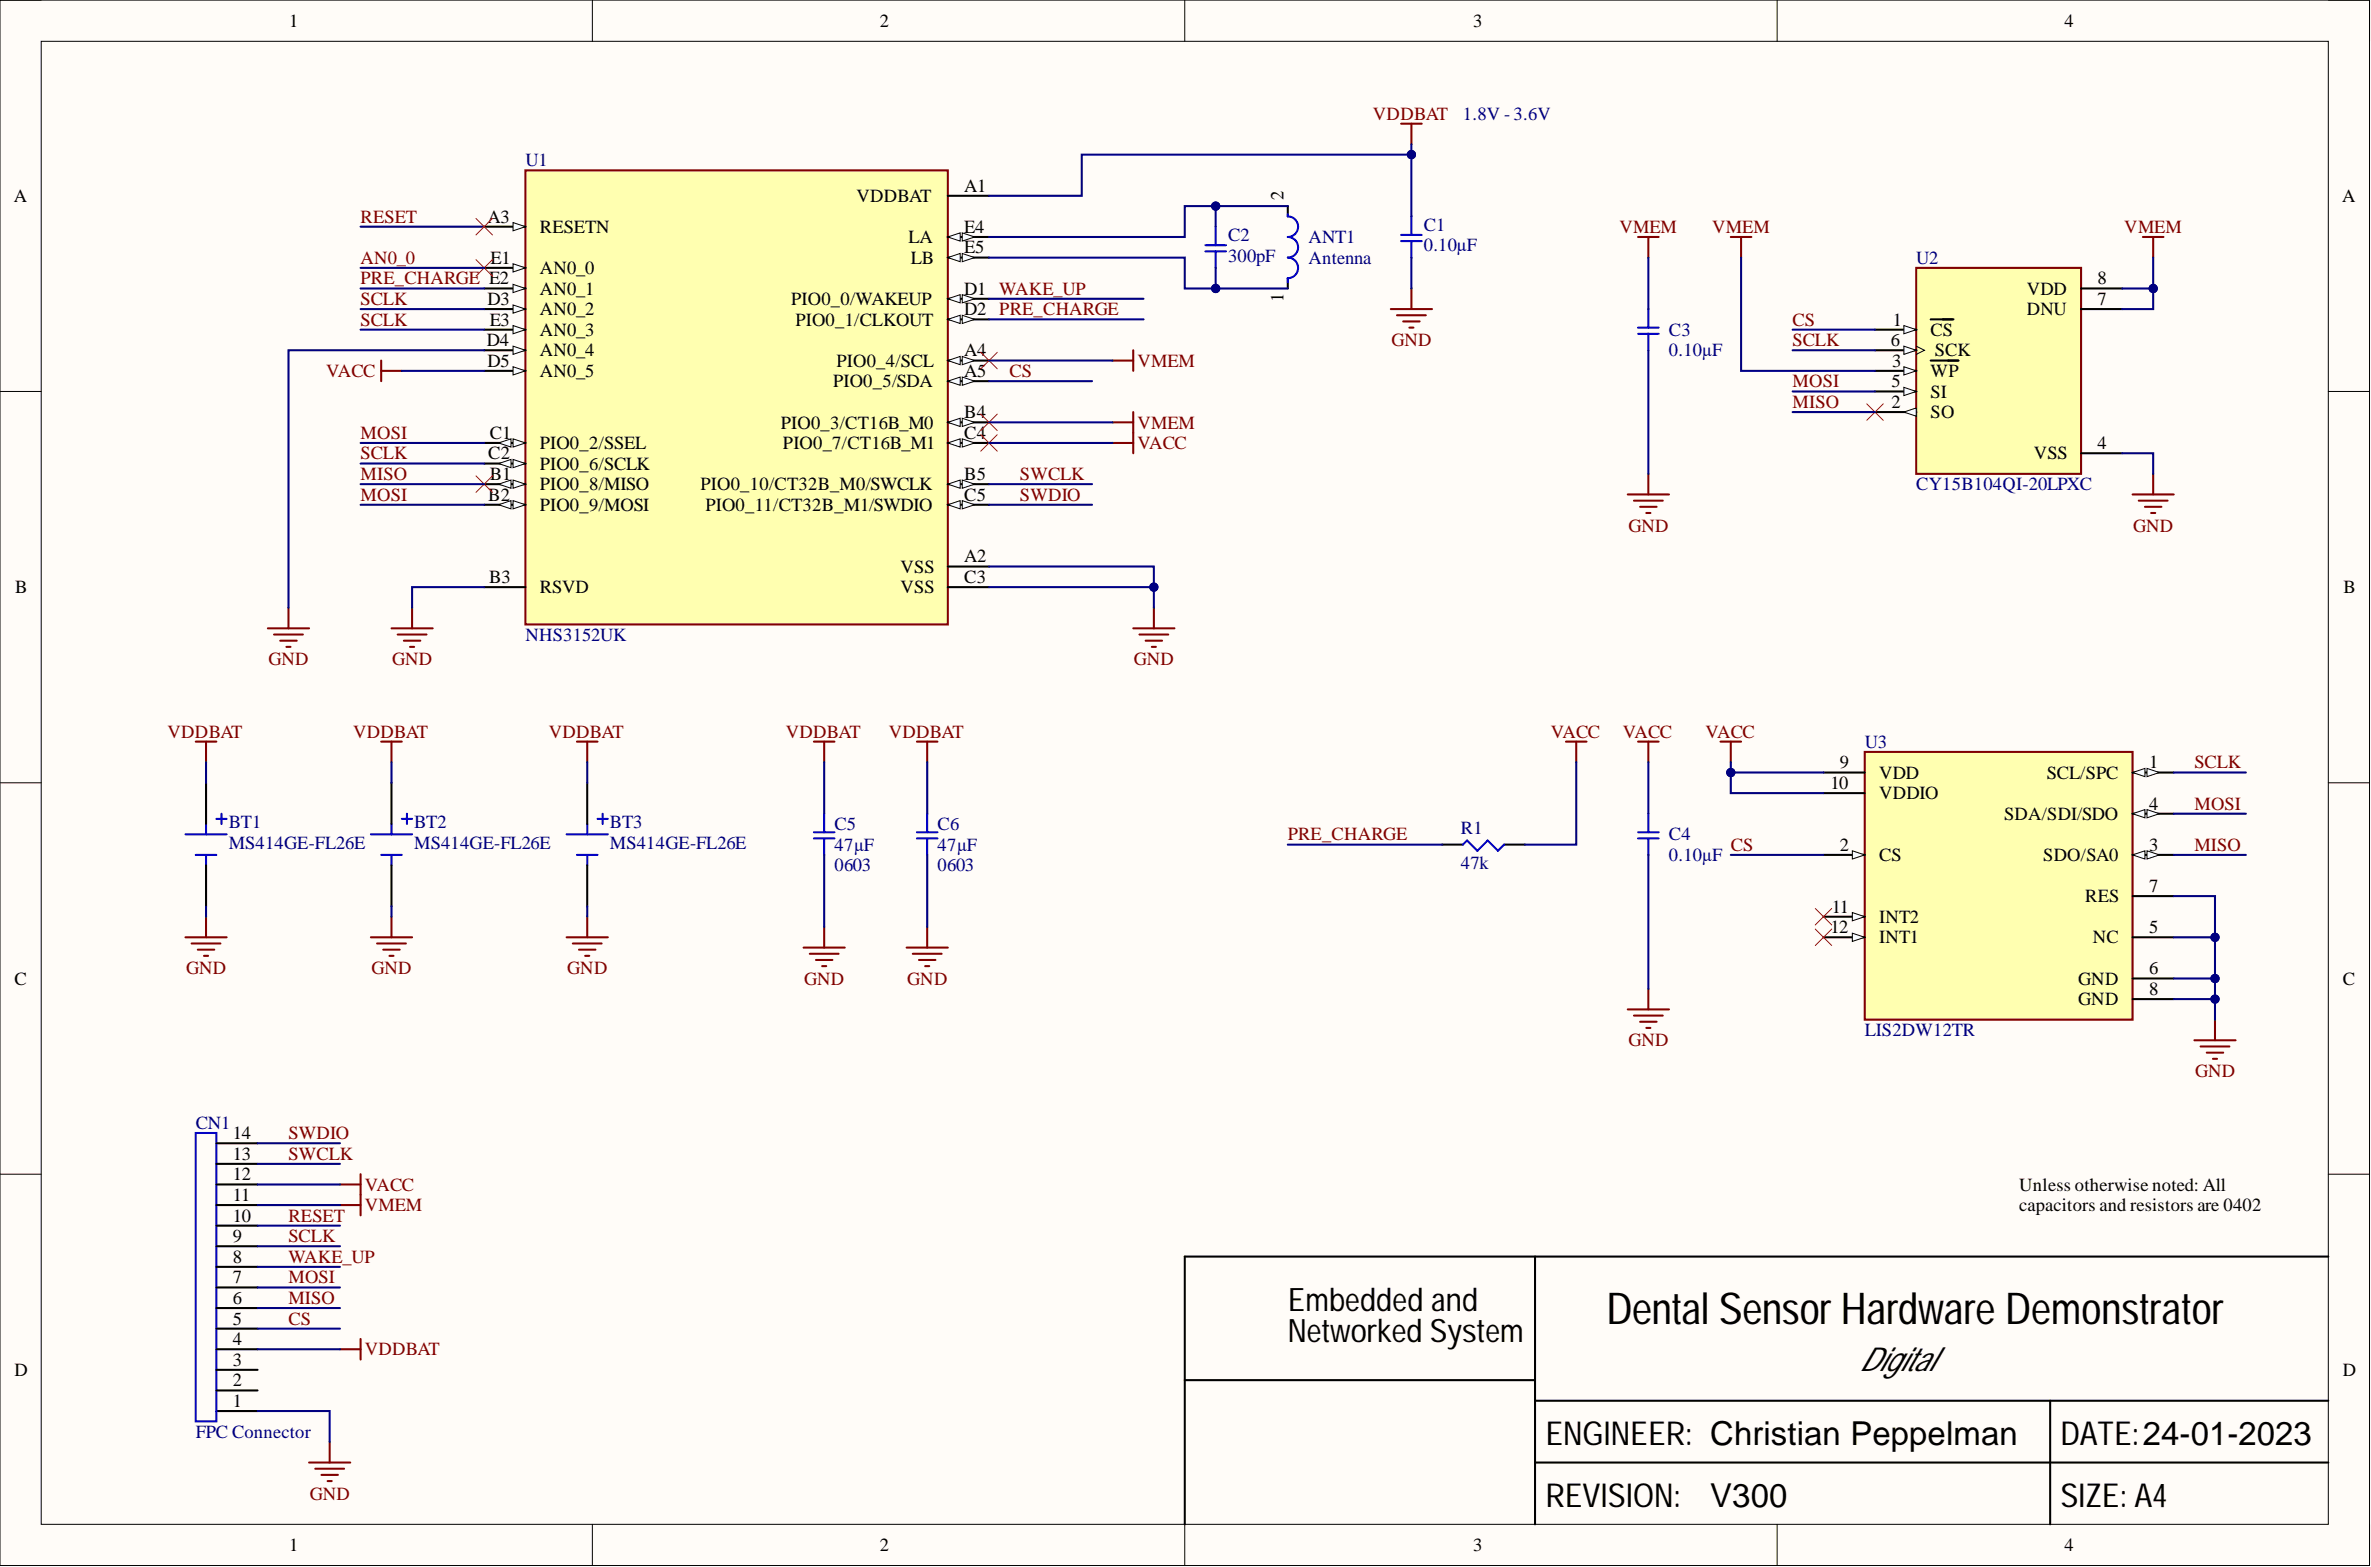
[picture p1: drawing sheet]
<svg xmlns="http://www.w3.org/2000/svg" width="292mm" height="193mm" viewBox="0 0 292 193" stroke-linecap="round" stroke-linejoin="round" font-family="sans-serif">
<defs><g id="words">
<text font-size="5.4" x="197.9" y="163">Dental SensorHardware Demonstrator</text>
<g font-size="4.1">
<text x="229" y="168.9">Digital</text>
<text x="190.4" y="178">ENGINEER: Christian Peppelman</text>
<text x="253.8" y="178">DATE:24-01-2023</text>
<text x="190.4" y="185.6">REVISION:</text>
<text x="210.7" y="185.6">V300</text>
<text x="253.8" y="185.6">SIZE: A4</text>
</g>
<g font-size="4">
<text x="158.7" y="161.5">Embedded and</text>
<text x="158.7" y="165.3">Networked System</text>
</g>
<g font-size="2.3">
<text x="35.6" y="3.3">1</text>
<text x="108.4" y="3.3">2</text>
<text x="181.5" y="3.3">3</text>
<text x="254.3" y="3.3">4</text>
<text x="118.8" y="23.6">A1</text>
<text x="1.7" y="24.9">A</text>
<text x="60.1" y="27.4">A3</text>
<text x="66.5" y="28.7">RESETN</text>
<text x="105.5" y="24.9">VDDBAT</text>
<text x="111.9" y="29.9">LA</text>
<text x="118.8" y="28.7">E4</text>
<text x="158.1" y="24.6" transform="rotate(-90 158.1 24.6)">2</text>
<text x="288.5" y="24.9">A</text>
<text x="60.4" y="32.5">E1</text>
<text x="66.5" y="33.7">AN0_0</text>
<text x="112.2" y="32.5">LB</text>
<text x="118.8" y="31.2">E5</text>
<text x="258.4" y="35">8</text>
<text x="60.1" y="37.6">D3</text>
<text x="60.3" y="40.1">E3</text>
<text x="66.5" y="36.3">AN0_1</text>
<text x="66.5" y="38.8">AN0_2</text>
<text x="66.5" y="41.4">AN0_3</text>
<text x="97.5" y="37.6">PIO0_0/WAKEUP</text>
<text x="98" y="40.1">PIO0_1/CLKOUT</text>
<text x="118.8" y="36.3">D1 WAKE_UP</text>
<text x="118.8" y="38.8">D2 PRE_CHARGE</text>
<text x="158.1" y="37.1" transform="rotate(-90 158.1 37.1)">1</text>
<text x="233.2" y="40.1">1</text>
<text x="237.8" y="41.4">CS</text>
<text x="249.7" y="36.3">VDD</text>
<text x="249.7" y="38.8">DNU</text>
<text x="258.4" y="37.6">7</text>
<text x="60" y="42.6">D4</text>
<text x="60.1" y="45.2">D5</text>
<text x="66.5" y="43.9">AN0_4</text>
<text x="66.5" y="46.4">AN0_5</text>
<text x="102.6" y="47.7">PIO0_5/SDA</text>
<text x="103.1" y="45.2">PIO0_4/SCL</text>
<text x="118.8" y="43.9">A4</text>
<text x="118.8" y="46.4">A5</text>
<text x="232.9" y="42.6">6</text>
<text x="233" y="47.7">5</text>
<text x="233.1" y="45.2">3</text>
<text x="237.8" y="46.4">WP</text>
<text x="238.4" y="43.9">SCK</text>
<text x="96.2" y="52.8">PIO0_3/CT16B_M0</text>
<text x="118.8" y="51.5">B4</text>
<text x="233" y="50.2">2</text>
<text x="237.8" y="49">SI</text>
<text x="237.8" y="51.5">SO</text>
<text x="60.2" y="56.6">C2</text>
<text x="60.3" y="54">C1</text>
<text x="60.3" y="59.1">B1</text>
<text x="66.5" y="55.3">PIO0_2/SSEL</text>
<text x="66.5" y="57.8">PIO0_6/SCLK</text>
<text x="96.5" y="55.3">PIO0_7/CT16B_M1</text>
<text x="118.8" y="54">C4</text>
<text x="118.8" y="59.1">B5</text>
<text x="250.5" y="56.6">VSS</text>
<text x="258.4" y="55.3">4</text>
<text x="60.2" y="61.7">B2</text>
<text x="66.5" y="60.4">PIO0_8/MISO</text>
<text x="66.5" y="62.9">PIO0_9/MOSI</text>
<text x="86.3" y="60.4">PIO0_10/CT32B_M0/SWCLK</text>
<text x="86.9" y="62.9">PIO0_11/CT32B_M1/SWDIO</text>
<text x="118.8" y="61.7">C5</text>
<text x="60.2" y="71.8">B3</text>
<text x="110.9" y="70.5">VSS</text>
<text x="118.8" y="69.3">A2</text>
<text x="118.8" y="71.8">C3</text>
<text x="1.9" y="73.1">B</text>
<text x="66.5" y="73.1">RSVD</text>
<text x="110.9" y="73.1">VSS</text>
<text x="288.7" y="73.1">B</text>
<text x="226.7" y="94.6">9</text>
<text x="231.5" y="95.9">VDD</text>
<text x="252.1" y="95.9">SCL/SPC</text>
<text x="264.8" y="94.6">1</text>
<text x="225.5" y="97.2">10</text>
<text x="231.5" y="98.4">VDDIO</text>
<text x="246.9" y="101">SDA/SDI/SDO</text>
<text x="264.8" y="99.7">4</text>
<text x="226.7" y="104.8">2</text>
<text x="231.5" y="106">CS</text>
<text x="251.7" y="106">SDO/SA0</text>
<text x="264.8" y="104.8">3</text>
<text x="225.7" y="112.4">11</text>
<text x="231.5" y="113.6">INT2</text>
<text x="256.9" y="111.1">RES</text>
<text x="264.8" y="109.8">7</text>
<text x="225.5" y="114.9">12</text>
<text x="231.5" y="116.2">INT1</text>
<text x="257.8" y="116.2">NC</text>
<text x="264.8" y="114.9">5</text>
<text x="264.8" y="120">6</text>
<text x="1.8" y="121.3">C</text>
<text x="256" y="121.3">GND</text>
<text x="256" y="123.8">GND</text>
<text x="264.8" y="122.5">8</text>
<text x="288.6" y="121.3">C</text>
<text x="28.7" y="142.8">13</text>
<text x="28.7" y="140.3">14</text>
<text x="28.7" y="147.9">11</text>
<text x="28.7" y="145.4">12</text>
<text x="248.8" y="146.6">Unless otherwise noted: All</text>
<text x="248.8" y="149.2">capacitors and resistors are 0402</text>
<text x="28.7" y="155.5">8</text>
<text x="28.7" y="153">9</text>
<text x="28.7" y="150.4">10</text>
<text x="28.7" y="160.6">6</text>
<text x="28.7" y="158">7</text>
<text x="28.7" y="165.6">4</text>
<text x="28.7" y="163.1">5</text>
<text x="1.8" y="169.5">D</text>
<text x="28.7" y="173.3">1</text>
<text x="28.7" y="170.7">2</text>
<text x="28.7" y="168.2">3</text>
<text x="288.6" y="169.5">D</text>
<text x="35.6" y="191">1</text>
<text x="108.4" y="191">2</text>
<text x="181.5" y="191">3</text>
<text x="254.3" y="191">4</text>
</g>
<g font-size="2.3" fill="#800000">
<text x="169.1" y="14.7">VDDBAT</text>
<text x="44.4" y="27.4">RESET</text>
<text x="199.5" y="28.7">VMEM</text>
<text x="210.9" y="28.7">VMEM</text>
<text x="261.7" y="28.7">VMEM</text>
<text x="44.4" y="35">PRE_CHARGE E2</text>
<text x="44.4" y="32.5">AN0_0</text>
<text x="44.4" y="37.6">SCLK</text>
<text x="44.4" y="40.1">SCLK</text>
<text x="220.8" y="40.1">CS</text>
<text x="40.2" y="46.4">VACC</text>
<text x="124.4" y="46.4">CS</text>
<text x="140.1" y="45.2">VMEM</text>
<text x="171.4" y="42.6">GND</text>
<text x="220.8" y="42.6">SCLK</text>
<text x="220.8" y="47.7">MOSI</text>
<text x="140.1" y="52.8">VMEM</text>
<text x="220.8" y="50.2">MISO</text>
<text x="44.4" y="59.1">MISO</text>
<text x="44.4" y="56.6">SCLK</text>
<text x="44.4" y="54">MOSI</text>
<text x="125.7" y="59.1">SWCLK</text>
<text x="140.1" y="55.3">VACC</text>
<text x="44.4" y="61.7">MOSI</text>
<text x="125.7" y="61.7">SWDIO</text>
<text x="200.6" y="65.5">GND</text>
<text x="262.8" y="65.5">GND</text>
<text x="33.1" y="81.9">GND</text>
<text x="48.3" y="81.9">GND</text>
<text x="139.7" y="81.9">GND</text>
<text x="20.6" y="90.8">VDDBAT</text>
<text x="43.5" y="90.8">VDDBAT</text>
<text x="67.6" y="90.8">VDDBAT</text>
<text x="96.8" y="90.8">VDDBAT</text>
<text x="109.5" y="90.8">VDDBAT</text>
<text x="191.1" y="90.8">VACC</text>
<text x="199.9" y="90.8">VACC</text>
<text x="210.1" y="90.8">VACC</text>
<text x="270.3" y="94.6">SCLK</text>
<text x="270.3" y="99.7">MOSI</text>
<text x="158.7" y="103.5">PRE_CHARGE</text>
<text x="213.2" y="104.8">CS</text>
<text x="270.3" y="104.8">MISO</text>
<text x="22.9" y="120">GND</text>
<text x="45.8" y="120">GND</text>
<text x="69.9" y="120">GND</text>
<text x="99.1" y="121.3">GND</text>
<text x="111.8" y="121.3">GND</text>
<text x="200.6" y="128.9">GND</text>
<text x="270.4" y="132.7">GND</text>
<text x="35.5" y="140.3">SWDIO</text>
<text x="35.5" y="142.8">SWCLK</text>
<text x="44.9" y="146.6">VACC</text>
<text x="44.9" y="149.2">VMEM</text>
<text x="35.5" y="150.4">RESET</text>
<text x="35.5" y="155.5">WAKE_UP</text>
<text x="35.5" y="153">SCLK</text>
<text x="35.5" y="158">MOSI</text>
<text x="35.5" y="160.6">MISO</text>
<text x="35.5" y="163.1">CS</text>
<text x="44.9" y="166.9">VDDBAT</text>
<text x="38.2" y="184.7">GND</text>
</g>
<g font-size="2.3" fill="#000080">
<text x="180.2" y="14.7">1.8V - 3.6V</text>
<text x="64.7" y="20.5">U1</text>
<text x="151.3" y="29.7">C2</text>
<text x="161.2" y="29.9">ANT1</text>
<text x="175.4" y="28.4">C1</text>
<text x="151.3" y="32.2">300pF</text>
<text x="161.2" y="32.5">Antenna</text>
<text x="175.4" y="31">0.10µF</text>
<text x="236.1" y="32.5">U2</text>
<text x="205.6" y="41.4">C3</text>
<text x="205.6" y="43.9">0.10µF</text>
<text x="236.1" y="60.4">CY15B104QI-20LPXC</text>
<text x="64.7" y="78.9">NHS3152UK</text>
<text x="229.7" y="92.1">U3</text>
<text x="28.2" y="102">BT1</text>
<text x="51" y="102">BT2</text>
<text x="75.1" y="102">BT3</text>
<text x="28.2" y="104.5">MS414GE-FL26E</text>
<text x="51" y="104.5">MS414GE-FL26E</text>
<text x="75.1" y="104.5">MS414GE-FL26E</text>
<text x="102.8" y="107.3">0603</text>
<text x="102.8" y="102.2">C5</text>
<text x="102.8" y="104.8">47µF</text>
<text x="115.5" y="107.3">0603</text>
<text x="115.5" y="102.2">C6</text>
<text x="115.5" y="104.8">47µF</text>
<text x="180" y="102.7">R1</text>
<text x="180" y="107.1">47k</text>
<text x="205.6" y="103.5">C4</text>
<text x="205.6" y="106">0.10µF</text>
<text x="229.7" y="127.6">LIS2DW12TR</text>
<text x="24.1" y="139">CN1</text>
<text x="24.1" y="177.1">FPC Connector</text>
</g>
</g></defs>
<path d="M0 0h291.9v192.8h-291.9z" fill-rule="evenodd" fill="#fffcf8"/>
<path d="M0 0h291.9v192.8h-291.9z" fill="none" stroke="#000" stroke-width=".12"/>
<path d="M5.1 5.1h281.7v182.6h-281.7z" fill-rule="evenodd" fill="#fffcf8"/>
<g fill="none" stroke="#000" stroke-width=".12">
<path d="M0 0h5.1M5.1 5.1h281.7v182.6h-281.7zM73 0v5.1M146 0v5.1M218.9 0v5.1M286.8 0h5.1v5.1M0 48.2h5.1M286.8 48.2h5.1M0 96.4h5.1M286.8 96.4h5.1M0 144.6h5.1M286.8 144.6h5.1"/>
<path d="M73 187.7v5.1M146 187.7v5.1M218.9 187.7v5.1M291.9 187.7v5.1"/>
</g>
<path d="M189.1 154.7v33M286.8 154.7h-140.8v33M146 170h43.1M189.1 172.5h97.7M252.6 172.5v15.2M189.1 180.1h97.7" fill="none" stroke="#000" stroke-width=".25"/>
<g fill="none" stroke="#800000" stroke-width=".25">
<path d="M172.6 15.2h2.6M173.9 15.2v2.6M171.3 38.1h5.1M172.1 38.8h3.6M172.9 39.6h2M173.9 35.5v2.6M47 44.4v2.5M47 45.7h2.5M173.6 40.3h.5M48.2 77.4h5.1M49 78.1h3.5M49.8 78.9h2"/>
<path d="M50.5 79.7h.5M50.8 74.8v2.6M200.5 124.3h5.1M201.3 125.1h3.6M202.1 125.8h2M202.8 126.6h.5M203.1 121.8v2.5M270.3 128.1h5.1M271.1 128.9h3.6M271.9 129.6h2M272.6 130.4h.5M272.9 125.6v2.5"/>
</g>
<path d="M172.6 29.7h2.6M172.6 28.9h2.6M173.9 26.6v2.3M173.9 29.7v2M201.8 103.2h2.5M201.8 102.5h2.5M203.1 100.2v2.3M203.1 103.2v2.1" fill="none" stroke="#00f" stroke-width=".25"/>
<path d="M64.7 21h52.1v55.9h-52.1z" fill-rule="evenodd" fill="#ffffb0"/>
<path d="M64.7 21h52.1v55.9h-52.1z" fill="none" stroke="#800000" stroke-width=".25"/>
<path d="M59.7 27.9h5" fill="none" stroke="#000" stroke-width=".25"/>
<path d="M63.2 27.4l1.5 .5-1.5 .5z" fill="#f8fcff"/>
<path d="M63.2 27.4l1.5 .5-1.5 .5z" fill="none" stroke="#000" stroke-width=".12"/>
<path d="M59.7 33h5" fill="none" stroke="#000" stroke-width=".25"/>
<path d="M63.2 32.5l1.5 .5-1.5 .5z" fill="#f8fcff"/>
<path d="M63.2 32.5l1.5 .5-1.5 .5z" fill="none" stroke="#000" stroke-width=".12"/>
<path d="M59.7 35.5h5" fill="none" stroke="#000" stroke-width=".25"/>
<path d="M63.2 35l1.5 .5-1.5 .5z" fill="#f8fcff"/>
<path d="M63.2 35l1.5 .5-1.5 .5z" fill="none" stroke="#000" stroke-width=".12"/>
<path d="M59.7 38.1h5" fill="none" stroke="#000" stroke-width=".25"/>
<path d="M63.2 37.6l1.5 .5-1.5 .5z" fill="#f8fcff"/>
<path d="M63.2 37.6l1.5 .5-1.5 .5z" fill="none" stroke="#000" stroke-width=".12"/>
<path d="M59.7 40.6h5" fill="none" stroke="#000" stroke-width=".25"/>
<path d="M63.2 40.1l1.5 .5-1.5 .5z" fill="#f8fcff"/>
<path d="M63.2 40.1l1.5 .5-1.5 .5z" fill="none" stroke="#000" stroke-width=".12"/>
<path d="M59.7 43.1h5" fill="none" stroke="#000" stroke-width=".25"/>
<path d="M63.2 42.6l1.5 .5-1.5 .5z" fill="#f8fcff"/>
<path d="M63.2 42.6l1.5 .5-1.5 .5z" fill="none" stroke="#000" stroke-width=".12"/>
<path d="M59.7 45.7h5" fill="none" stroke="#000" stroke-width=".25"/>
<path d="M63.2 45.2l1.5 .5-1.5 .5z" fill="#f8fcff"/>
<path d="M63.2 45.2l1.5 .5-1.5 .5z" fill="none" stroke="#000" stroke-width=".12"/>
<path d="M59.7 54.5h5" fill="none" stroke="#000" stroke-width=".25"/>
<path d="M63.2 54l1.5 .5-1.5 .6z" fill="#f8fcff"/>
<path d="M63.2 54l1.5 .5-1.5 .6z" fill="none" stroke="#000" stroke-width=".12"/>
<path d="M61.4 54.5l1.6-.5v1.1z" fill="#f8fcff"/>
<path d="M61.4 54.5l1.6-.5v1.1z" fill="none" stroke="#000" stroke-width=".12"/>
<path d="M59.7 57.1h5" fill="none" stroke="#000" stroke-width=".25"/>
<path d="M63.2 56.6l1.5 .5-1.5 .5z" fill="#f8fcff"/>
<path d="M63.2 56.6l1.5 .5-1.5 .5z" fill="none" stroke="#000" stroke-width=".12"/>
<path d="M61.4 57.1l1.6-.5v1z" fill="#f8fcff"/>
<path d="M61.4 57.1l1.6-.5v1z" fill="none" stroke="#000" stroke-width=".12"/>
<path d="M59.7 59.6h5" fill="none" stroke="#000" stroke-width=".25"/>
<path d="M63.2 59.1l1.5 .5-1.5 .5z" fill="#f8fcff"/>
<path d="M63.2 59.1l1.5 .5-1.5 .5z" fill="none" stroke="#000" stroke-width=".12"/>
<path d="M61.4 59.6l1.6-.5v1z" fill="#f8fcff"/>
<path d="M61.4 59.6l1.6-.5v1z" fill="none" stroke="#000" stroke-width=".12"/>
<path d="M59.7 62.2h5" fill="none" stroke="#000" stroke-width=".25"/>
<path d="M63.2 61.7l1.5 .5-1.5 .5z" fill="#f8fcff"/>
<path d="M63.2 61.7l1.5 .5-1.5 .5z" fill="none" stroke="#000" stroke-width=".12"/>
<path d="M61.4 62.2l1.6-.5v1z" fill="#f8fcff"/>
<path d="M61.4 62.2l1.6-.5v1z" fill="none" stroke="#000" stroke-width=".12"/>
<path d="M116.8 24.1h5M116.8 29.2h5M59.7 72.3h5" fill="none" stroke="#000" stroke-width=".25"/>
<path d="M116.8 29.2l1.5-.5v1z" fill="#f8fcff"/>
<path d="M116.8 29.2l1.5-.5v1z" fill="none" stroke="#000" stroke-width=".12"/>
<path d="M118.5 28.7l1.6 .5-1.6 .5z" fill="#f8fcff"/>
<path d="M118.5 28.7l1.6 .5-1.6 .5z" fill="none" stroke="#000" stroke-width=".12"/>
<path d="M116.8 31.7h5" fill="none" stroke="#000" stroke-width=".25"/>
<path d="M116.8 31.7l1.5-.5v1z" fill="#f8fcff"/>
<path d="M116.8 31.7l1.5-.5v1z" fill="none" stroke="#000" stroke-width=".12"/>
<path d="M118.5 31.2l1.6 .5-1.6 .5z" fill="#f8fcff"/>
<path d="M118.5 31.2l1.6 .5-1.6 .5z" fill="none" stroke="#000" stroke-width=".12"/>
<path d="M116.8 36.8h5" fill="none" stroke="#000" stroke-width=".25"/>
<path d="M116.8 36.8l1.5-.5v1z" fill="#f8fcff"/>
<path d="M116.8 36.8l1.5-.5v1z" fill="none" stroke="#000" stroke-width=".12"/>
<path d="M118.5 36.3l1.6 .5-1.6 .5z" fill="#f8fcff"/>
<path d="M118.5 36.3l1.6 .5-1.6 .5z" fill="none" stroke="#000" stroke-width=".12"/>
<path d="M116.8 39.3h5" fill="none" stroke="#000" stroke-width=".25"/>
<path d="M116.8 39.3l1.5-.5v1z" fill="#f8fcff"/>
<path d="M116.8 39.3l1.5-.5v1z" fill="none" stroke="#000" stroke-width=".12"/>
<path d="M118.5 38.8l1.6 .5-1.6 .5z" fill="#f8fcff"/>
<path d="M118.5 38.8l1.6 .5-1.6 .5z" fill="none" stroke="#000" stroke-width=".12"/>
<path d="M116.8 44.4h5" fill="none" stroke="#000" stroke-width=".25"/>
<path d="M116.8 44.4l1.5-.5v1z" fill="#f8fcff"/>
<path d="M116.8 44.4l1.5-.5v1z" fill="none" stroke="#000" stroke-width=".12"/>
<path d="M118.5 43.9l1.6 .5-1.6 .5z" fill="#f8fcff"/>
<path d="M118.5 43.9l1.6 .5-1.6 .5z" fill="none" stroke="#000" stroke-width=".12"/>
<path d="M116.8 46.9h5" fill="none" stroke="#000" stroke-width=".25"/>
<path d="M116.8 46.9l1.5-.5v1z" fill="#f8fcff"/>
<path d="M116.8 46.9l1.5-.5v1z" fill="none" stroke="#000" stroke-width=".12"/>
<path d="M118.5 46.4l1.6 .5-1.6 .5z" fill="#f8fcff"/>
<path d="M118.5 46.4l1.6 .5-1.6 .5z" fill="none" stroke="#000" stroke-width=".12"/>
<path d="M116.8 52h5" fill="none" stroke="#000" stroke-width=".25"/>
<path d="M116.8 52l1.5-.5v1z" fill="#f8fcff"/>
<path d="M116.8 52l1.5-.5v1z" fill="none" stroke="#000" stroke-width=".12"/>
<path d="M118.5 51.5l1.6 .5-1.6 .5z" fill="#f8fcff"/>
<path d="M118.5 51.5l1.6 .5-1.6 .5z" fill="none" stroke="#000" stroke-width=".12"/>
<path d="M116.8 54.5h5" fill="none" stroke="#000" stroke-width=".25"/>
<path d="M116.8 54.5l1.5-.5v1.1z" fill="#f8fcff"/>
<path d="M116.8 54.5l1.5-.5v1.1z" fill="none" stroke="#000" stroke-width=".12"/>
<path d="M118.5 54l1.6 .5-1.6 .6z" fill="#f8fcff"/>
<path d="M118.5 54l1.6 .5-1.6 .6z" fill="none" stroke="#000" stroke-width=".12"/>
<path d="M116.8 59.6h5" fill="none" stroke="#000" stroke-width=".25"/>
<path d="M116.8 59.6l1.5-.5v1z" fill="#f8fcff"/>
<path d="M116.8 59.6l1.5-.5v1z" fill="none" stroke="#000" stroke-width=".12"/>
<path d="M118.5 59.1l1.6 .5-1.6 .5z" fill="#f8fcff"/>
<path d="M118.5 59.1l1.6 .5-1.6 .5z" fill="none" stroke="#000" stroke-width=".12"/>
<path d="M116.8 62.2h5" fill="none" stroke="#000" stroke-width=".25"/>
<path d="M116.8 62.2l1.5-.5v1z" fill="#f8fcff"/>
<path d="M116.8 62.2l1.5-.5v1z" fill="none" stroke="#000" stroke-width=".12"/>
<path d="M118.5 61.7l1.6 .5-1.6 .5z" fill="#f8fcff"/>
<path d="M118.5 61.7l1.6 .5-1.6 .5z" fill="none" stroke="#000" stroke-width=".12"/>
<path d="M158.7 25.4v1.2M158.7 34.3v1.2M116.8 69.8h5M116.8 72.3h5" fill="none" stroke="#000" stroke-width=".25"/>
<path d="M148.5 31h2.5M148.5 30.2h2.5M149.8 27.9v2.3M149.8 31v2M158.7 26.4v.2a1.27 1.27 0 0 1 1.2 1.3 1.27 1.27 0 0 1-1.2 1.3 1.27 1.27 0 0 1 1.2 1.3 1.27 1.27 0 0 1-1.2 1.2 1.27 1.27 0 0 1 1.2 1.3 1.27 1.27 0 0 1-1.2 1.3v.5" fill="none" stroke="#00f" stroke-width=".25"/>
<path d="M33 77.4h5.1M33.8 78.1h3.5M34.5 78.9h2.1M35.3 79.7h.5M35.5 74.8v2.6" fill="none" stroke="#800000" stroke-width=".25"/>
<path d="M229.7 92.6h33v33h-33z" fill-rule="evenodd" fill="#ffffb0"/>
<path d="M229.7 92.6h33v33h-33z" fill="none" stroke="#800000" stroke-width=".25"/>
<path d="M224.7 95.1h5M224.7 97.7h5M224.7 105.3h5" fill="none" stroke="#000" stroke-width=".25"/>
<path d="M228.2 104.8l1.5 .5-1.5 .5z" fill="#f8fcff"/>
<path d="M228.2 104.8l1.5 .5-1.5 .5z" fill="none" stroke="#000" stroke-width=".12"/>
<path d="M262.7 95.1h5.1M262.7 115.4h5.1M262.7 110.4h5.1" fill="none" stroke="#000" stroke-width=".25"/>
<path d="M262.7 95.1l1.5-.5v1z" fill="#f8fcff"/>
<path d="M262.7 95.1l1.5-.5v1z" fill="none" stroke="#000" stroke-width=".12"/>
<path d="M264.5 94.6l1.5 .5-1.5 .5z" fill="#f8fcff"/>
<path d="M264.5 94.6l1.5 .5-1.5 .5z" fill="none" stroke="#000" stroke-width=".12"/>
<path d="M262.7 100.2h5.1" fill="none" stroke="#000" stroke-width=".25"/>
<path d="M262.7 100.2l1.5-.5v1z" fill="#f8fcff"/>
<path d="M262.7 100.2l1.5-.5v1z" fill="none" stroke="#000" stroke-width=".12"/>
<path d="M264.5 99.7l1.5 .5-1.5 .5z" fill="#f8fcff"/>
<path d="M264.5 99.7l1.5 .5-1.5 .5z" fill="none" stroke="#000" stroke-width=".12"/>
<path d="M262.7 105.3h5.1" fill="none" stroke="#000" stroke-width=".25"/>
<path d="M262.7 105.3l1.5-.5v1z" fill="#f8fcff"/>
<path d="M262.7 105.3l1.5-.5v1z" fill="none" stroke="#000" stroke-width=".12"/>
<path d="M264.5 104.8l1.5 .5-1.5 .5z" fill="#f8fcff"/>
<path d="M264.5 104.8l1.5 .5-1.5 .5z" fill="none" stroke="#000" stroke-width=".12"/>
<path d="M224.7 112.9h5M262.7 120.5h5.1M262.7 123h5.1" fill="none" stroke="#000" stroke-width=".25"/>
<path d="M228.2 112.4l1.5 .5-1.5 .5z" fill="#f8fcff"/>
<path d="M228.2 112.4l1.5 .5-1.5 .5z" fill="none" stroke="#000" stroke-width=".12"/>
<path d="M224.7 115.4h5" fill="none" stroke="#000" stroke-width=".25"/>
<path d="M228.2 114.9l1.5 .5-1.5 .5z" fill="#f8fcff"/>
<path d="M228.2 114.9l1.5 .5-1.5 .5z" fill="none" stroke="#000" stroke-width=".12"/>
<path d="M223.6 111.9l2.1 2M225.7 111.9l-2.1 2" fill="none" stroke="#f00" stroke-width=".12"/>
<path d="M236.1 33h20.3v25.4h-20.3z" fill-rule="evenodd" fill="#ffffb0"/>
<path d="M236.1 33h20.3v25.4h-20.3z" fill="none" stroke="#800000" stroke-width=".25"/>
<path d="M231 40.6h5.1" fill="none" stroke="#000" stroke-width=".25"/>
<path d="M234.5 40.1l1.6 .5-1.6 .5z" fill="#f8fcff"/>
<path d="M234.5 40.1l1.6 .5-1.6 .5z" fill="none" stroke="#000" stroke-width=".12"/>
<path d="M237.8 39.3h2.9M231 43.1h5.1" fill="none" stroke="#000" stroke-width=".25"/>
<path d="M234.5 42.6l1.6 .5-1.6 .5z" fill="#f8fcff"/>
<path d="M234.5 42.6l1.6 .5-1.6 .5zM236.1 42.6l1 .5-1 .5" fill="none" stroke="#000" stroke-width=".12"/>
<path d="M231 45.7h5.1" fill="none" stroke="#000" stroke-width=".25"/>
<path d="M234.5 45.2l1.6 .5-1.6 .5z" fill="#f8fcff"/>
<path d="M234.5 45.2l1.6 .5-1.6 .5z" fill="none" stroke="#000" stroke-width=".12"/>
<path d="M231 48.2h5.1M237.8 44.4h3.5" fill="none" stroke="#000" stroke-width=".25"/>
<path d="M234.5 47.7l1.6 .5-1.6 .5z" fill="#f8fcff"/>
<path d="M234.5 47.7l1.6 .5-1.6 .5z" fill="none" stroke="#000" stroke-width=".12"/>
<path d="M231 50.7h5.1" fill="none" stroke="#000" stroke-width=".25"/>
<path d="M234.5 50.7l1.6-.5v1.1z" fill="#f8fcff"/>
<path d="M234.5 50.7l1.6-.5v1.1z" fill="none" stroke="#000" stroke-width=".12"/>
<g fill="none" stroke="#000" stroke-width=".25">
<path d="M256.4 35.5h5.1M256.4 38.1h5.1M256.4 55.8h5.1M25.4 96.4v5.1M48.2 96.4v5.1M72.3 96.4v5.1M25.4 106.5v5.1M48.2 106.5v5.1M72.3 106.5v5.1M177.7 104h2.5M185.3 104h2.5M26.7 158.5h5"/>
<path d="M26.7 156h5M26.7 153.5h5M26.7 150.9h5M26.7 148.4h5M26.7 145.9h5M26.7 143.3h5M26.7 140.8h5M26.7 173.8h5M26.7 171.2h5M26.7 168.7h5M26.7 166.2h5M26.7 163.6h5"/>
<path d="M26.7 161.1h5"/>
</g>
<g fill="none" stroke="#800000" stroke-width=".25">
<path d="M201.8 29.2h2.5M203.1 29.2v2.5M213.2 29.2h2.6M214.5 29.2v2.5M264 29.2h2.5M265.3 29.2v2.5M137.1 44.4h2.5M137.1 52h2.5M137.1 54.5h2.5M139.6 43.1v2.6M139.6 50.7v5.1M203.1 58.4v2.5"/>
<path d="M265.3 58.4v2.5M139.6 77.4h5.1M140.4 78.1h3.5M141.1 78.9h2.1M141.9 79.7h.5M142.2 74.8v2.6M200.5 60.9h5.1M201.3 61.7h3.6M202.1 62.4h2M202.8 63.2h.5M262.7 60.9h5.1M263.5 61.7h3.5"/>
<path d="M264.2 62.4h2.1M265 63.2h.5M24.1 91.3h2.6M25.4 91.3v2.6M47 91.3h2.5M48.2 91.3v2.6M71.1 91.3h2.5M72.3 91.3v2.6M100.3 91.3h2.5M101.5 91.3v2.6M192.9 91.3h2.6M194.2 91.3v2.6"/>
<path d="M201.8 91.3h2.5M203.1 91.3v2.6M212 91.3h2.5M213.2 91.3v2.6M22.8 115.4h5.1M23.6 116.2h3.6M24.4 116.9h2M25.1 117.7h.5M25.4 112.9v2.5M45.7 115.4h5.1M46.5 116.2h3.5M47.2 116.9h2"/>
<path d="M48 117.7h.5M48.2 112.9v2.5M69.8 115.4h5.1M70.6 116.2h3.5M71.3 116.9h2.1M72.1 117.7h.5M72.3 112.9v2.5M41.9 145.9h2.5M41.9 148.4h2.5M44.4 144.6v5.1M40.6 177.6v2.5M41.9 166.2h2.5"/>
<path d="M44.4 164.9v2.5M38.1 180.1h5.1M38.8 180.9h3.6M39.6 181.6h2M40.4 182.4h.5"/>
</g>
<g fill="none" stroke="#f00" stroke-width=".12">
<path d="M58.6 32l2.1 2M60.7 32l-2.1 2M58.6 58.6l2.1 2M60.7 58.6l-2.1 2M120.8 51l2.1 2M120.8 53.5l2.1 2.1M120.8 43.4l2.1 2M122.9 51l-2.1 2M122.9 53.5l-2.1 2.1M122.9 43.4l-2.1 2M230 49.7l2 2.1M232 49.7l-2 2.1"/>
<path d="M223.6 114.4l2.1 2M225.7 114.4l-2.1 2"/>
</g>
<g fill="none" stroke="#00f" stroke-width=".25">
<path d="M203.1 38.1v2.2M201.8 41.1h2.5M201.8 40.3h2.5M203.1 41.1v2M22.8 102.7h5.1M24.1 105.3h2.6M25.4 101.5v1.2M25.4 105.3v1.2M26.7 100.8h1.2M27.3 100.2v1.3M45.7 102.7h5.1M47 105.3h2.5"/>
<path d="M48.2 101.5v1.2M48.2 105.3v1.2M49.5 100.8h1.3M50.1 100.2v1.3M69.8 102.7h5.1M71.1 105.3h2.5M72.3 101.5v1.2M72.3 105.3v1.2M73.6 100.8h1.3M74.2 100.2v1.3M100.3 103.2h2.5M100.3 102.5h2.5"/>
<path d="M101.5 100.2v2.3M101.5 103.2v2.1M180.2 104l.5-.5 1.3 1.3 1.3-1.3 1.2 1.3 .8-.8M24.1 139.5h2.6v35.5h-2.6z"/>
</g>
<path d="M44.4 27.9h15.3M121.8 36.8h19.1M173.9 31.7v3.8M49.5 45.7h10.2M121.8 54.5h15.3M121.8 59.6h12.7M59.7 72.3h-8.9v2.5M121.8 62.2h12.7M203.1 93.9v6.3M203.1 105.3v16.5M267.8 123h5.1" fill="none" stroke="#000080" stroke-width=".25"/>
<circle cx="272.9" cy="123" r=".51" fill="#000080"/>
<circle cx="272.9" cy="123" r=".51" fill="none" stroke="#000080" stroke-width=".12"/>
<path d="M224.7 95.1h-11.5v2.6h11.5" fill="none" stroke="#000080" stroke-width=".25"/>
<circle cx="213.2" cy="95.1" r=".51" fill="#000080"/>
<circle cx="213.2" cy="95.1" r=".51" fill="none" stroke="#000080" stroke-width=".12"/>
<path d="M173.9 17.8v8.8M44.4 59.6h15.3M44.4 57.1h15.3M44.4 62.2h15.3" fill="none" stroke="#000080" stroke-width=".25"/>
<circle cx="173.9" cy="19" r=".51" fill="#000080"/>
<circle cx="173.9" cy="19" r=".51" fill="none" stroke="#000080" stroke-width=".12"/>
<path d="M149.8 25.4v2.5" fill="none" stroke="#000080" stroke-width=".25"/>
<circle cx="149.8" cy="25.4" r=".51" fill="#000080"/>
<circle cx="149.8" cy="25.4" r=".51" fill="none" stroke="#000080" stroke-width=".12"/>
<path d="M149.8 33v2.5" fill="none" stroke="#000080" stroke-width=".25"/>
<circle cx="149.8" cy="35.5" r=".51" fill="#000080"/>
<circle cx="149.8" cy="35.5" r=".51" fill="none" stroke="#000080" stroke-width=".12"/>
<path d="M121.8 31.7h24.2v3.8h12.7" fill="none" stroke="#000080" stroke-width=".25"/>
<circle cx="149.8" cy="35.5" r=".51" fill="#000080"/>
<circle cx="149.8" cy="35.5" r=".51" fill="none" stroke="#000080" stroke-width=".12"/>
<path d="M158.7 25.4h-12.7v3.8h-24.2" fill="none" stroke="#000080" stroke-width=".25"/>
<circle cx="149.8" cy="25.4" r=".51" fill="#000080"/>
<circle cx="149.8" cy="25.4" r=".51" fill="none" stroke="#000080" stroke-width=".12"/>
<path d="M173.9 19h-40.6v5.1h-11.5" fill="none" stroke="#000080" stroke-width=".25"/>
<circle cx="173.9" cy="19" r=".51" fill="#000080"/>
<circle cx="173.9" cy="19" r=".51" fill="none" stroke="#000080" stroke-width=".12"/>
<path d="M267.8 120.5h5.1v5.1" fill="none" stroke="#000080" stroke-width=".25"/>
<circle cx="272.9" cy="120.5" r=".51" fill="#000080"/>
<circle cx="272.9" cy="120.5" r=".51" fill="none" stroke="#000080" stroke-width=".12"/>
<circle cx="272.9" cy="123" r=".51" fill="#000080"/>
<circle cx="272.9" cy="123" r=".51" fill="none" stroke="#000080" stroke-width=".12"/>
<path d="M213.2 93.9v1.2" fill="none" stroke="#000080" stroke-width=".25"/>
<circle cx="213.2" cy="95.1" r=".51" fill="#000080"/>
<circle cx="213.2" cy="95.1" r=".51" fill="none" stroke="#000080" stroke-width=".12"/>
<path d="M44.4 38.1h15.3M265.3 31.7v3.8h-3.8M44.4 40.6h15.3M220.8 43.1h10.2M220.8 48.2h10.2M220.8 50.7h10.2M261.5 55.8h3.8v2.6" fill="none" stroke="#000080" stroke-width=".25"/>
<circle cx="265.3" cy="35.5" r=".51" fill="#000080"/>
<circle cx="265.3" cy="35.5" r=".51" fill="none" stroke="#000080" stroke-width=".12"/>
<path d="M214.5 31.7v14h16.5M220.8 40.6h10.2M267.8 95.1h8.9M213.2 105.3h11.5M267.8 110.4h5.1v10.1" fill="none" stroke="#000080" stroke-width=".25"/>
<circle cx="272.9" cy="115.4" r=".51" fill="#000080"/>
<circle cx="272.9" cy="115.4" r=".51" fill="none" stroke="#000080" stroke-width=".12"/>
<circle cx="272.9" cy="120.5" r=".51" fill="#000080"/>
<circle cx="272.9" cy="120.5" r=".51" fill="none" stroke="#000080" stroke-width=".12"/>
<path d="M44.4 35.5h15.3M121.8 39.3h19.1M44.4 54.5h15.3M59.7 43.1h-24.2v31.7M121.8 44.4h15.3M121.8 46.9h12.7M142.2 72.3v2.5M194.2 93.9v10.1h-6.4M158.7 104h19M267.8 100.2h8.9M267.8 105.3h8.9" fill="none" stroke="#000080" stroke-width=".25"/>
<circle cx="142.2" cy="72.3" r=".51" fill="#000080"/>
<circle cx="142.2" cy="72.3" r=".51" fill="none" stroke="#000080" stroke-width=".12"/>
<path d="M267.8 115.4h5.1" fill="none" stroke="#000080" stroke-width=".25"/>
<circle cx="272.9" cy="115.4" r=".51" fill="#000080"/>
<circle cx="272.9" cy="115.4" r=".51" fill="none" stroke="#000080" stroke-width=".12"/>
<path d="M265.3 35.5v2.6h-3.8" fill="none" stroke="#000080" stroke-width=".25"/>
<circle cx="265.3" cy="35.5" r=".51" fill="#000080"/>
<circle cx="265.3" cy="35.5" r=".51" fill="none" stroke="#000080" stroke-width=".12"/>
<path d="M121.8 52h15.3M121.8 69.8h20.4v2.5h-20.4" fill="none" stroke="#000080" stroke-width=".25"/>
<circle cx="142.2" cy="72.3" r=".51" fill="#000080"/>
<circle cx="142.2" cy="72.3" r=".51" fill="none" stroke="#000080" stroke-width=".12"/>
<g fill="none" stroke="#000080" stroke-width=".25">
<path d="M44.4 33h15.3M203.1 31.7v6.4M203.1 43.1v15.3M25.4 93.9v2.5M48.2 93.9v2.5M72.3 93.9v2.5M101.5 93.9v6.3M114.2 93.9v6.3M25.4 111.6v1.3M48.2 111.6v1.3M72.3 111.6v1.3M101.5 105.3v8.9"/>
<path d="M114.2 105.3v8.9M31.7 140.8h10.2M31.7 143.3h10.2M31.7 145.9h10.2M31.7 148.4h10.2M31.7 150.9h10.2M31.7 153.5h10.2M31.7 156h10.2M31.7 158.5h10.2M31.7 173.8h8.9v3.8M31.7 161.1h10.2M31.7 163.6h10.2"/>
<path d="M31.7 166.2h10.2"/>
</g>
<path d="M113 91.3h2.5M114.2 91.3v2.6M99 116.7h5.1M99.8 117.5h3.5M100.5 118.2h2.1M101.3 119h.5M101.5 114.2v2.5M111.7 116.7h5.1M112.5 117.5h3.5M113.2 118.2h2M114 119h.5M114.2 114.2v2.5" fill="none" stroke="#800000" stroke-width=".25"/>
<path d="M113 103.2h2.5M113 102.5h2.5M114.2 100.2v2.3M114.2 103.2v2.1" fill="none" stroke="#00f" stroke-width=".25"/>
<path d="M58.6 26.9l2.1 2M60.7 26.9l-2.1 2" fill="none" stroke="#f00" stroke-width=".12"/>
<use href="#words"/>
</svg>
